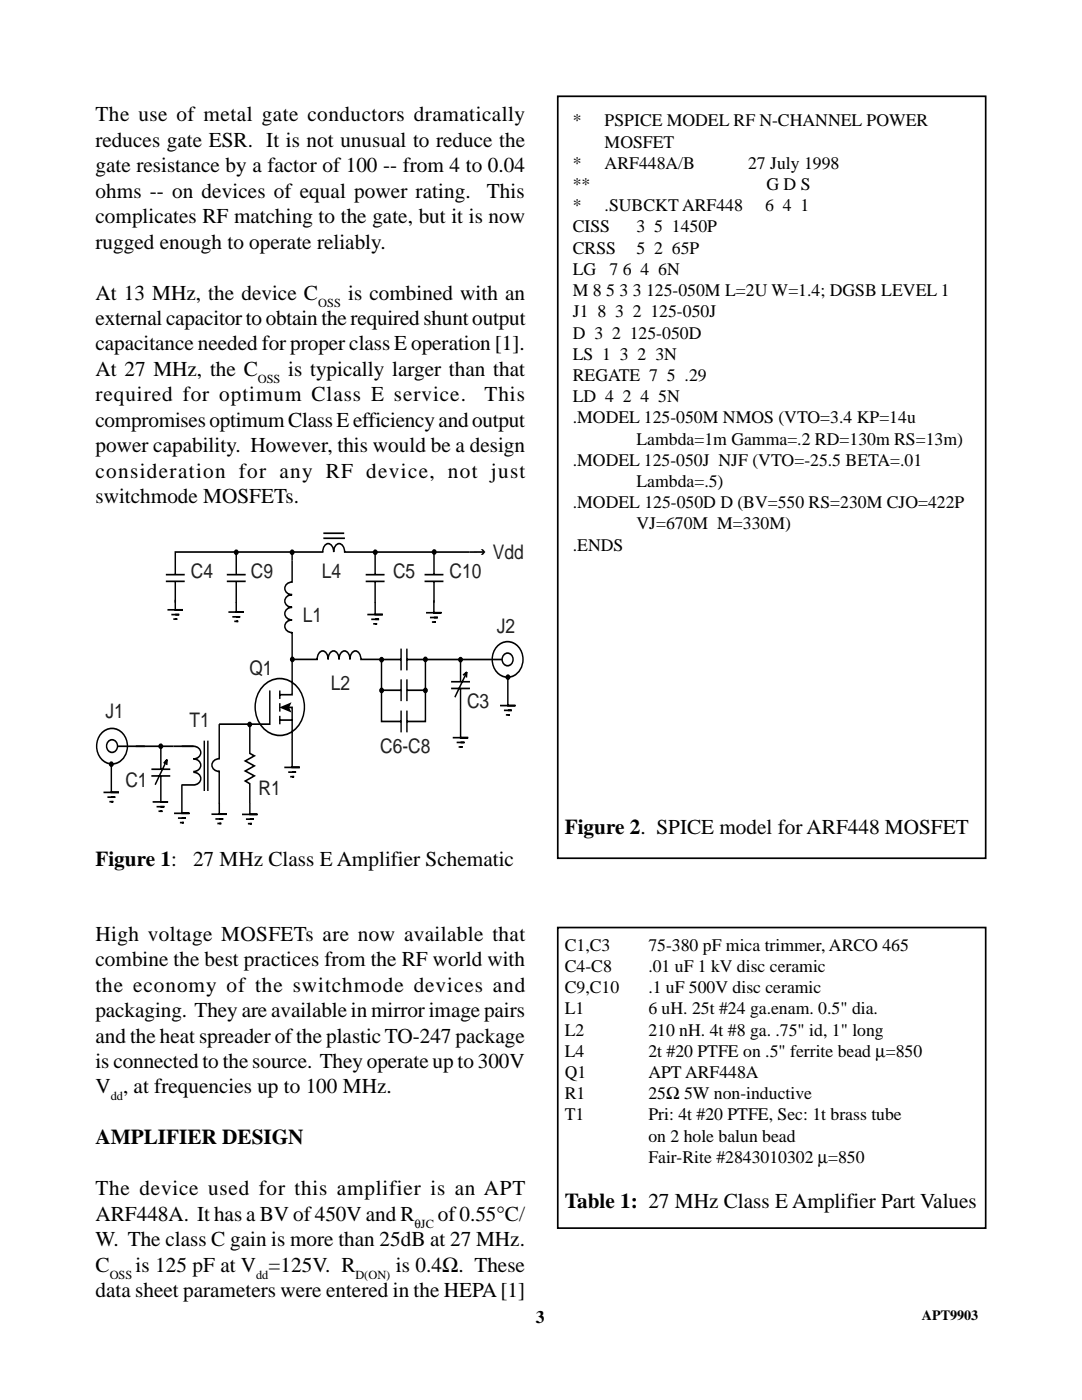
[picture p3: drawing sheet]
<svg xmlns="http://www.w3.org/2000/svg" width="216mm" height="279mm" viewBox="0 0 216 279" stroke-linecap="round" stroke-linejoin="round" font-family="sans-serif">
<defs><g id="words">
<g font-size="4.2">
<text x="19" y="24.2">The use of metal gate conductors dramatically</text>
<text x="19" y="29.3">reduces gate ESR. It is not unusual to reduce the</text>
<text x="19" y="34.4">gate resistance by a factor of 100 -- from 4 to 0.04</text>
<text x="19" y="39.5">ohms -- on devices of equal power rating.</text>
<text x="97.1" y="39.5">This</text>
<text x="19" y="44.5">complicates RF matching to the gate, but it is now</text>
<text x="19" y="49.6">rugged enough to operate reliably.</text>
<text x="19" y="59.8">At 13 MHz, the device C</text>
<text x="69.5" y="59.8">is combined with an</text>
<text x="19" y="64.9">external capacitor to obtain the required shunt output</text>
<text x="19" y="69.9">capacitance needed for proper class E operation [1].</text>
<text x="19" y="75">At 27 MHz, the C</text>
<text x="57.5" y="75">is typically larger than that</text>
<text x="19" y="80.1">required for optimum Class E service.</text>
<text x="96.7" y="80.1">This</text>
<text x="19" y="85.2">compromises optimum Class E efficiency and output</text>
<text x="19" y="90.3">power capability. However, this would be a design</text>
<text x="19" y="95.3">consideration for any RF device, not just</text>
<text x="19" y="100.4">switchmode MOSFETs.</text>
<text x="112.7" y="166.5">Figure 2. SPICE model for ARF448 MOSFET</text>
<text x="19" y="172.8">Figure 1:</text>
<text x="38.5" y="172.8">27 MHz Class E Amplifier Schematic</text>
<text x="19" y="187.7">High voltage MOSFETs are now available that</text>
<text x="19" y="192.8">combine the best practices from the RF world with</text>
<text x="19" y="197.9">the economy of the switchmode devices and</text>
<text x="19" y="203">packaging. They are available in mirror image pairs</text>
<text x="19" y="208.1">and the heat spreader of the plastic TO-247 package</text>
<text x="19" y="213.1">is connected to the source. They operate up to 300V</text>
<text x="19" y="218.2">V , at frequencies up to 100 MHz.</text>
<text x="19" y="228.4">AMPLIFIER DESIGN</text>
<text x="19" y="238.5">The device used for this amplifier is an APT</text>
<text x="19" y="243.6">ARF448A. It has a BV of 450V and R</text>
<text x="87.4" y="243.6">of 0.55°C/</text>
<text x="112.7" y="241.1">Table 1: 27 MHz Class E Amplifier Part Values</text>
<text x="19" y="248.7">W. The class C gain is more than 25dB at 27 MHz.</text>
<text x="19" y="253.8">C</text>
<text x="27.1" y="253.8">is 125 pF at V =125V. R</text>
<text x="79" y="253.8">is 0.4Ω. These</text>
<text x="19" y="258.9">data sheet parameters were entered in the HEPA [1]</text>
</g>
<g font-size="4" fill="#231f20">
<text x="98.3" y="111.5">Vdd</text>
<text x="38.1" y="115.4">C4</text>
<text x="50" y="115.4">C9</text>
<text x="64.2" y="115.4">L4</text>
<text x="78.4" y="115.4">C5</text>
<text x="89.7" y="115.4">C10</text>
<text x="60.4" y="124.2">L1</text>
<text x="99.2" y="126.4">J2</text>
<text x="49.8" y="134.7">Q1</text>
<text x="66" y="137.7">L2</text>
<text x="21.1" y="143.3">J1</text>
<text x="93.2" y="141.3">C3</text>
<text x="37.8" y="145.1">T1</text>
<text x="75.9" y="150.3">C6-C8</text>
<text x="25" y="157">C1</text>
<text x="51.6" y="158.7">R1</text>
</g>
<g font-size="3.5">
<text x="114.3" y="25.2">*</text>
<text x="120.6" y="25.2">PSPICE MODEL RF N-CHANNEL POWER</text>
<text x="120.6" y="29.5">MOSFET</text>
<text x="114.3" y="33.7">*</text>
<text x="120.6" y="33.7">ARF448A/B</text>
<text x="149.3" y="33.7">27 July 1998</text>
<text x="114.3" y="37.9">**</text>
<text x="152.9" y="37.9">G D S</text>
<text x="114.3" y="42.2">*</text>
<text x="114.3" y="46.4">CISS</text>
<text x="120.6" y="42.2">.SUBCKT ARF448</text>
<text x="127" y="46.4">3 5 1450P</text>
<text x="152.7" y="42.2">6 4 1</text>
<text x="114.3" y="50.6">CRSS</text>
<text x="127" y="50.6">5 2 65P</text>
<text x="114.3" y="54.9">LG</text>
<text x="114.3" y="59.1">M 8 5 3 3 125-050M L=2U W=1.4; DGSB LEVEL 1</text>
<text x="121.6" y="54.9">7 6 4 6N</text>
<text x="114.3" y="63.3">J1 8 3 2 125-050J</text>
<text x="114.3" y="67.6">D 3 2 125-050D</text>
<text x="114.3" y="71.8">LS 1 3 2 3N</text>
<text x="114.3" y="76">REGATE 7 5 .29</text>
<text x="114.3" y="80.3">LD 4 2 4 5N</text>
<text x="114.3" y="84.5">.MODEL 125-050M NMOS (VTO=3.4 KP=14u</text>
<text x="127" y="88.7">Lambda=1m Gamma=.2 RD=130m RS=13m)</text>
<text x="114.3" y="93">.MODEL 125-050J NJF (VTO=-25.5 BETA=.01</text>
<text x="114.3" y="101.4">.MODEL 125-050D D (BV=550 RS=230M CJO=422P</text>
<text x="127" y="97.2">Lambda=.5)</text>
<text x="127" y="105.7">VJ=670M M=330M)</text>
<text x="114.3" y="109.9">.ENDS</text>
<text x="112.7" y="189.7">C1,C3</text>
<text x="129.4" y="189.7">75-380 pF mica trimmer, ARCO 465</text>
<text x="112.7" y="194">C4-C8</text>
<text x="129.4" y="194">.01 uF 1 kV disc ceramic</text>
<text x="112.7" y="198.2">C9,C10</text>
<text x="112.7" y="202.4">L1</text>
<text x="129.4" y="198.2">.1 uF 500V disc ceramic</text>
<text x="129.4" y="202.4">6 uH. 25t #24 ga.enam. 0.5&quot; dia.</text>
<text x="112.7" y="206.7">L2</text>
<text x="129.4" y="206.7">210 nH. 4t #8 ga. .75&quot; id, 1&quot; long</text>
<text x="112.7" y="210.9">L4</text>
<text x="112.7" y="215.1">Q1</text>
<text x="129.4" y="210.9">2t #20 PTFE on .5&quot; ferrite bead µ=850</text>
<text x="129.4" y="215.1">APT ARF448A</text>
<text x="112.7" y="219.4">R1</text>
<text x="129.4" y="219.4">25Ω 5W non-inductive</text>
<text x="112.7" y="223.6">T1</text>
<text x="129.4" y="227.8">on 2 hole balun bead</text>
<text x="129.4" y="223.6">Pri: 4t #20 PTFE, Sec: 1t brass tube</text>
<text x="129.4" y="232.1">Fair-Rite #2843010302 µ=850</text>
<text x="106.9" y="263.9">3</text>
</g>
<text font-size="2.8" x="183.9" y="263.4">APT9903</text>
<g font-size="2.5">
<text x="63.5" y="61.2">OSS</text>
<text x="51.4" y="76.4">OSS</text>
<text x="22.1" y="219.6">dd</text>
<text x="82.7" y="245">θJC</text>
<text x="21.9" y="255.2">OSS</text>
<text x="51.1" y="255.2">dd</text>
<text x="70.9" y="255.2">D(ON)</text>
</g>
</g></defs>
<g fill="none" stroke="#000" stroke-width=".31">
<path d="M33.1 114.7h3.8M33.1 116h3.8M35 119.7v2h1.5h-3.1M35 116v4.3M45.3 114.7h3.7M45.3 116h3.7M47.1 110.2v4.5M47.1 116v4.3M58.3 110.2v6a1.27 1.27 0 0 0-1.5 1.2 1.27 1.27 0 0 0 1.5 1.3 1.27 1.27 0 0 0-1.5 1.2 1.27 1.27 0 0 0 1.5 1.3 1.27 1.27 0 0 0-1.5 1.3 1.27 1.27 0 0 0 1.5 1.2 1.28 1.28 0 0 0-1.5 1.3 1.28 1.28 0 0 0 1.5 1.2M64.5 107.4h4.3M64.5 106.4h4.2M64.5 110.2h-29.5v4.5"/>
<path d="M73 114.7h3.7M73 116h3.7M74.9 110.2v4.5M74.9 116v4.3M84.7 114.7h3.8M84.7 116h3.8M86.6 119.8v2.5h1.5h-3.1M86.6 110.2v4.5M86.6 116v4.3M96.5 110.2h-27.7a1.27 1.27 0 0 0-1.5-1.6 1.75 1.75 0 0 0-.7 1.6 1.27 1.27 0 0 0-1.5-1.6 1.78 1.78 0 0 0-.7 1.6M34.2 122.7h1.6h-.8M34.6 123.6h.8h-.4"/>
<path d="M46.4 123.1h1.5h-.8M46.8 124h.7h-.4M47.1 120.1v2h1.6h-3.1M52.4 137.1a4.6 4.6 0 0 1 7.8 1.4 5.8 5.8 0 0 1-3.6 8.2 5.2 5.2 0 0 1-5.7-5.6 6.2 6.2 0 0 1 1.5-4zM53.8 137.8v6.7h-10.1v6.9a1.28 1.28 0 0 0-1.4 1.3 1.28 1.28 0 0 0 1.4 1.3M55.8 137.8v1.7M58.3 131.6h5.1M58.3 126.1v12.5h-2.5M63.3 131.6a1.27 1.27 0 0 1 1.4-1.6 1.78 1.78 0 0 1 .8 1.6M65.5 131.6a1.27 1.27 0 0 1 1.4-1.6 1.78 1.78 0 0 1 .8 1.6 1.26 1.26 0 0 1 1.4-1.6 1.78 1.78 0 0 1 .7 1.6 1.26 1.26 0 0 1 1.5-1.6 1.78 1.78 0 0 1 .7 1.6h3.9M74.1 123.6h1.5h-.7M74.5 124.5h.8h-.4"/>
<path d="M74.9 120.2v2.4h1.5h-3.1M76.1 137.8h3.9M80 131.6h-3.9v12.4h3.9M80 129.4v4.4M80 135.6v4.3M81.2 131.6h19M81.2 129.4v4.4M81.2 135.6v4.3M81.2 137.8h3.7M84.9 131.7v12.3h-3.7M85.8 123.2h1.6h-.8M86.2 124.1h.8h-.4"/>
<path d="M90 136.1h3.8M90 137.4h3.8M91.9 131.5v4.6M91.9 137.4v4.3M93.1 135.2l.1-1.1-2.4 5.1M93.1 134.1l-.7 .7M99.1 129.1a2.95 2.95 0 0 1 3.2-.9 2.95 2.95 0 0 1 2 2.7 3.3 3.3 0 0 1-3.6 4.2 3.7 3.7 0 0 1-1.6-6zM100.6 130.6a1.22 1.22 0 0 1 1.8 .5 1.22 1.22 0 0 1-.8 1.7 1.24 1.24 0 0 1-1.4-.7 1.24 1.24 0 0 1 .4-1.5zM101.3 135.2v5.6h1.6h-3.1M20.2 146.4a2.95 2.95 0 0 1 3.2-.8 2.95 2.95 0 0 1 2 2.6 3.3 3.3 0 0 1-3.7 4.2 3.7 3.7 0 0 1-1.5-6zM21.4 159.1h1.6h-.8M21.7 147.9a1.22 1.22 0 0 1 1.7 .5 1.22 1.22 0 0 1-.7 1.7 1.24 1.24 0 0 1-1.4-.7 1.24 1.24 0 0 1 .4-1.5z"/>
<path d="M21.8 160h.8h-.4M22.2 152.5v5.6h1.5h-3M30.2 153.5h3.8M30.2 154.9h3.8M32.1 149v4.5M32.1 154.9v5.1M33.3 152.7v-1.1l-2.3 5M33.3 151.6l-.6 .7M36.3 148.9h2.3a1.28 1.28 0 0 1 1.5 1.3 1.28 1.28 0 0 1-1.5 1.3 1.27 1.27 0 0 1 1.5 1.2 1.27 1.27 0 0 1-1.5 1.3M36.3 156.7v5.6h1.5h-3.1M38.6 148.9h-15.1M38.6 154.1a1.28 1.28 0 0 1 1.5 1.3 1.28 1.28 0 0 1-1.5 1.3h-2.4"/>
<path d="M40.8 147.8v10.1M41.5 147.8v10.1M43.7 153.8v6.6M49.8 144.6v5.8l.9 .4-1.8 1.1 1.8 .9-1.8 1.1 1.8 .9-1.8 1.1 .9 .5v3.9M55.8 140.3v1.7M55.8 142.9v1.6M55.8 143.7h2.5M56.6 141.2h1.7v6.4M57.5 154.1h1.6h-.8M57.9 155h.8h-.4M58.3 147.5v5.6h1.5h-3.1M80 141.8v4.4"/>
<path d="M81.2 141.8v4.4M91.1 148.2h1.6h-.8M91.5 149.1h.8h-.4M91.9 141.6v5.6h1.5h-3.1M100.6 141.8h1.5h-.8M100.9 142.7h.8h-.4M30.5 160h3h-1.5M31.2 161h1.6h-.8M31.6 161.9h.8h-.4M35.5 163.3h1.6h-.8M35.9 164.2h.8h-.4M43 163.4h1.5h-.7"/>
<path d="M43.4 164.3h.8h-.4M43.8 160.2v2.3h1.5h-3.1M49.1 163.5h1.5h-.7M49.5 164.4h.7h-.3M49.9 160.3v2.2h1.5h-3.1"/>
</g>
<path d="M57 141.2l.3-.1v.2z" fill="none" stroke="#000" stroke-width=".93" stroke-linecap="butt"/>
<path d="M95.9 109.6h.5l.5 .6-.5 .5h-.5l.5-.5z" fill="#000"/>
<g fill="#000" stroke="#000" stroke-width=".31">
<circle cx="47.1" cy="110.2" r=".37"/>
<circle cx="58.3" cy="110.2" r=".37"/>
<circle cx="74.9" cy="110.2" r=".37"/>
<circle cx="86.6" cy="110.2" r=".37"/>
<circle cx="58.3" cy="131.6" r=".37"/>
<circle cx="76.1" cy="131.7" r=".37"/>
<circle cx="76.1" cy="137.8" r=".37"/>
<circle cx="84.9" cy="131.6" r=".37"/>
<circle cx="84.9" cy="137.8" r=".37"/>
<circle cx="91.9" cy="131.7" r=".37"/>
<circle cx="101.4" cy="135.2" r=".37"/>
<circle cx="22.2" cy="152.5" r=".37"/>
<circle cx="32.1" cy="149" r=".37"/>
<circle cx="49.8" cy="144.6" r=".37"/>
</g>
<path d="M111.3 19.2h85.4v152.1h-85.4zM111.3 185.1h85.4v60h-85.4z" fill="none" stroke="#000" stroke-width=".34"/>
<use href="#words"/>
</svg>
